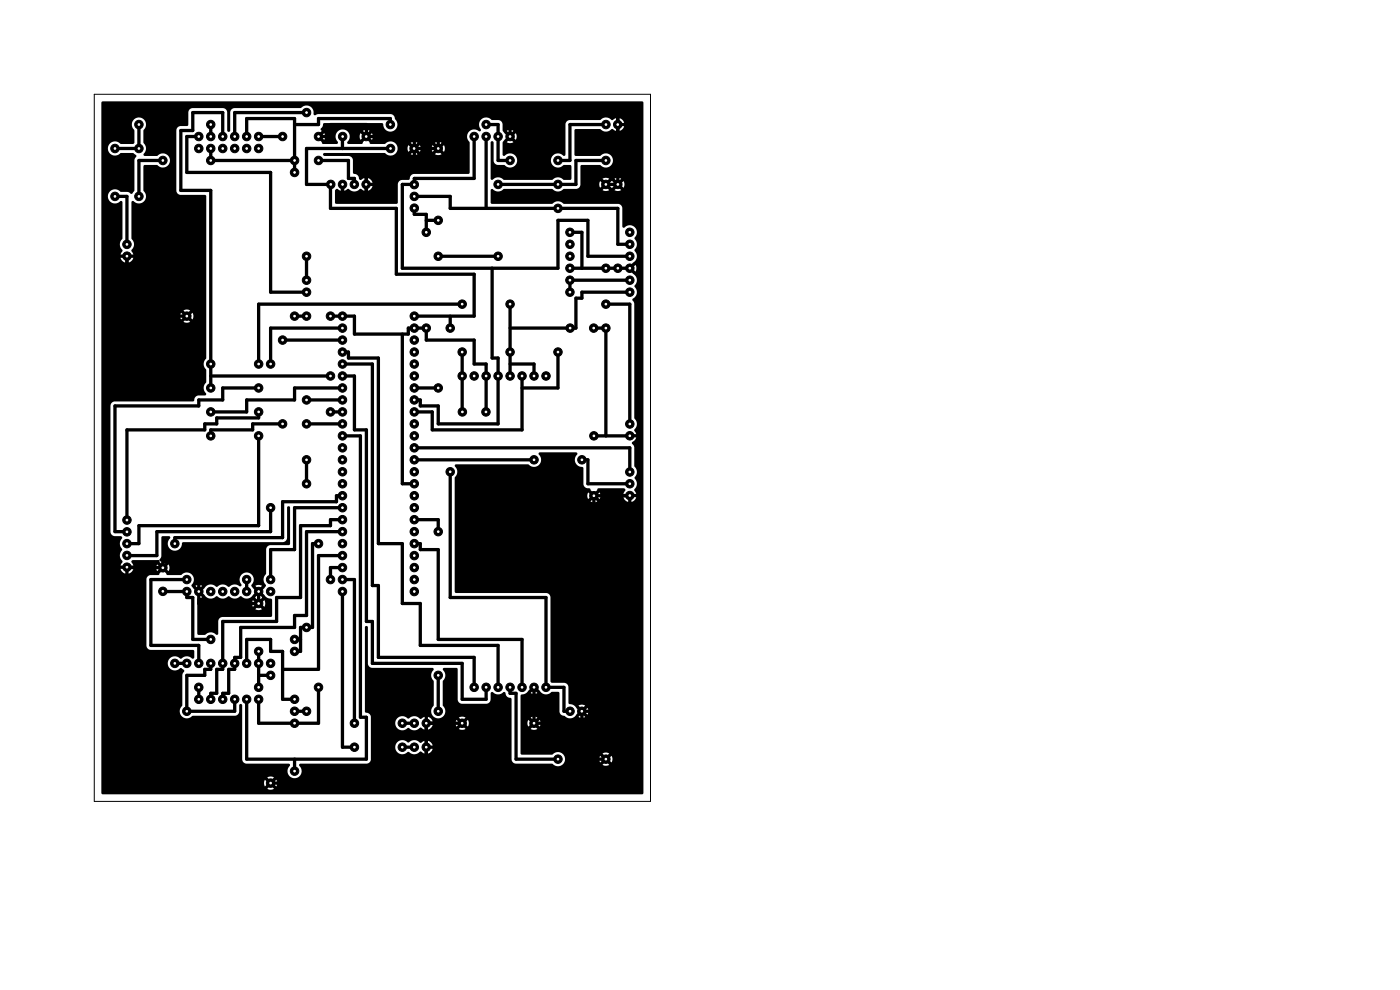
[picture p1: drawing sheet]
<svg xmlns="http://www.w3.org/2000/svg" width="297mm" height="210mm" viewBox="0 0 297 210" stroke-linecap="round" stroke-linejoin="round" font-family="sans-serif">
<g fill="#000" stroke="#000" stroke-width=".21">
<circle cx="24.4" cy="31.5" r=".9"/>
<circle cx="29.5" cy="26.4" r=".9"/>
<circle cx="29.5" cy="31.5" r=".9"/>
<circle cx="34.5" cy="34" r=".9"/>
<circle cx="42.2" cy="29" r=".9"/>
<circle cx="42.2" cy="31.5" r=".9"/>
<circle cx="44.7" cy="26.4" r=".9"/>
<circle cx="44.7" cy="29" r=".9"/>
<circle cx="44.7" cy="31.5" r=".9"/>
<circle cx="44.7" cy="34" r=".9"/>
<circle cx="47.2" cy="29" r=".9"/>
<circle cx="47.2" cy="31.5" r=".9"/>
<circle cx="49.8" cy="31.5" r=".9"/>
<circle cx="49.8" cy="29" r=".9"/>
<circle cx="52.3" cy="29" r=".9"/>
<circle cx="52.3" cy="31.5" r=".9"/>
<circle cx="54.9" cy="29" r=".9"/>
<circle cx="54.9" cy="31.5" r=".9"/>
<circle cx="59.9" cy="29" r=".9"/>
<circle cx="62.5" cy="36.6" r=".9"/>
<circle cx="62.5" cy="34" r=".9"/>
<circle cx="65" cy="23.9" r=".9"/>
<circle cx="67.6" cy="34" r=".9"/>
<circle cx="67.6" cy="29" r=".9"/>
<circle cx="70.2" cy="39.1" r=".9"/>
<circle cx="72.7" cy="39.1" r=".9"/>
<circle cx="72.7" cy="29" r=".9"/>
<circle cx="75.2" cy="39.1" r=".9"/>
<circle cx="77.7" cy="39.1" r=".9"/>
<circle cx="77.7" cy="29" r=".9"/>
<circle cx="82.8" cy="26.4" r=".9"/>
<circle cx="82.8" cy="31.5" r=".9"/>
<circle cx="87.8" cy="31.5" r=".9"/>
<circle cx="87.9" cy="39.2" r=".9"/>
<circle cx="93" cy="31.5" r=".9"/>
<circle cx="100.6" cy="29" r=".9"/>
<circle cx="103.1" cy="26.4" r=".9"/>
<circle cx="103.1" cy="29" r=".9"/>
<circle cx="105.7" cy="39.1" r=".9"/>
<circle cx="105.7" cy="29" r=".9"/>
<circle cx="108.2" cy="29" r=".9"/>
<circle cx="108.2" cy="34" r=".9"/>
<circle cx="118.4" cy="39.1" r=".9"/>
<circle cx="118.4" cy="34" r=".9"/>
<circle cx="128.5" cy="39.1" r=".9"/>
<circle cx="128.5" cy="34" r=".9"/>
<circle cx="128.5" cy="26.4" r=".9"/>
<circle cx="131.1" cy="26.4" r=".9"/>
<circle cx="131.1" cy="39.1" r=".9"/>
<circle cx="24.4" cy="41.7" r=".9"/>
<circle cx="26.9" cy="54.3" r=".9"/>
<circle cx="26.9" cy="51.8" r=".9"/>
<circle cx="29.5" cy="41.7" r=".9"/>
<circle cx="65" cy="54.4" r=".9"/>
<circle cx="65" cy="59.4" r=".9"/>
<circle cx="87.9" cy="44.2" r=".9"/>
<circle cx="87.9" cy="41.7" r=".9"/>
<circle cx="90.4" cy="49.3" r=".9"/>
<circle cx="93" cy="46.7" r=".9"/>
<circle cx="93" cy="54.4" r=".9"/>
<circle cx="105.7" cy="54.4" r=".9"/>
<circle cx="118.4" cy="44.2" r=".9"/>
<circle cx="120.9" cy="59.4" r=".9"/>
<circle cx="120.9" cy="51.8" r=".9"/>
<circle cx="120.9" cy="56.9" r=".9"/>
<circle cx="120.9" cy="54.4" r=".9"/>
<circle cx="120.9" cy="49.3" r=".9"/>
<circle cx="128.5" cy="56.9" r=".9"/>
<circle cx="131.1" cy="56.9" r=".9"/>
<circle cx="133.6" cy="51.8" r=".9"/>
<circle cx="133.6" cy="59.4" r=".9"/>
<circle cx="133.6" cy="49.3" r=".9"/>
<circle cx="133.6" cy="54.4" r=".9"/>
<circle cx="133.6" cy="56.9" r=".9"/>
<circle cx="39.6" cy="67.1" r=".9"/>
<circle cx="44.7" cy="77.2" r=".9"/>
<circle cx="54.9" cy="77.2" r=".9"/>
<circle cx="57.4" cy="77.2" r=".9"/>
<circle cx="59.9" cy="72.1" r=".9"/>
<circle cx="62.5" cy="67.1" r=".9"/>
<circle cx="65" cy="67.1" r=".9"/>
<circle cx="65" cy="62" r=".9"/>
<circle cx="70.1" cy="67.1" r=".9"/>
<circle cx="70.1" cy="79.8" r=".9"/>
<circle cx="72.6" cy="72.1" r=".9"/>
<circle cx="72.6" cy="67.1" r=".9"/>
<circle cx="72.6" cy="69.6" r=".9"/>
<circle cx="72.6" cy="79.8" r=".9"/>
<circle cx="72.6" cy="77.2" r=".9"/>
<circle cx="72.6" cy="74.7" r=".9"/>
<circle cx="87.9" cy="79.8" r=".9"/>
<circle cx="87.9" cy="77.2" r=".9"/>
<circle cx="87.9" cy="67.1" r=".9"/>
<circle cx="87.9" cy="74.7" r=".9"/>
<circle cx="87.9" cy="69.6" r=".9"/>
<circle cx="87.9" cy="72.1" r=".9"/>
<circle cx="90.4" cy="69.6" r=".9"/>
<circle cx="95.5" cy="69.6" r=".9"/>
<circle cx="98" cy="79.8" r=".9"/>
<circle cx="98" cy="64.5" r=".9"/>
<circle cx="98" cy="74.7" r=".9"/>
<circle cx="100.6" cy="79.8" r=".9"/>
<circle cx="103.1" cy="79.8" r=".9"/>
<circle cx="105.7" cy="79.8" r=".9"/>
<circle cx="108.2" cy="79.8" r=".9"/>
<circle cx="108.2" cy="64.5" r=".9"/>
<circle cx="108.2" cy="74.7" r=".9"/>
<circle cx="110.7" cy="79.8" r=".9"/>
<circle cx="113.3" cy="79.8" r=".9"/>
<circle cx="115.8" cy="79.8" r=".9"/>
<circle cx="118.4" cy="74.7" r=".9"/>
<circle cx="120.9" cy="62" r=".9"/>
<circle cx="120.9" cy="69.6" r=".9"/>
<circle cx="125.9" cy="69.6" r=".9"/>
<circle cx="128.5" cy="69.6" r=".9"/>
<circle cx="128.5" cy="64.5" r=".9"/>
<circle cx="133.6" cy="62" r=".9"/>
<circle cx="44.7" cy="87.4" r=".9"/>
<circle cx="44.7" cy="82.3" r=".9"/>
<circle cx="44.7" cy="92.5" r=".9"/>
<circle cx="54.9" cy="82.3" r=".9"/>
<circle cx="54.9" cy="87.4" r=".9"/>
<circle cx="54.9" cy="92.5" r=".9"/>
<circle cx="59.9" cy="89.9" r=".9"/>
<circle cx="65" cy="89.9" r=".9"/>
<circle cx="65" cy="97.5" r=".9"/>
<circle cx="65" cy="84.8" r=".9"/>
<circle cx="70.1" cy="87.4" r=".9"/>
<circle cx="72.6" cy="87.4" r=".9"/>
<circle cx="72.6" cy="89.9" r=".9"/>
<circle cx="72.6" cy="95" r=".9"/>
<circle cx="72.6" cy="97.5" r=".9"/>
<circle cx="72.6" cy="82.3" r=".9"/>
<circle cx="72.6" cy="84.8" r=".9"/>
<circle cx="72.6" cy="92.5" r=".9"/>
<circle cx="87.9" cy="82.3" r=".9"/>
<circle cx="87.9" cy="87.4" r=".9"/>
<circle cx="87.9" cy="95" r=".9"/>
<circle cx="87.9" cy="92.5" r=".9"/>
<circle cx="87.9" cy="84.8" r=".9"/>
<circle cx="87.9" cy="89.9" r=".9"/>
<circle cx="87.9" cy="97.5" r=".9"/>
<circle cx="93" cy="82.3" r=".9"/>
<circle cx="98.1" cy="87.4" r=".9"/>
<circle cx="103.1" cy="87.4" r=".9"/>
<circle cx="113.3" cy="97.5" r=".9"/>
<circle cx="123.4" cy="97.5" r=".9"/>
<circle cx="126" cy="92.5" r=".9"/>
<circle cx="133.6" cy="92.4" r=".9"/>
<circle cx="133.6" cy="89.9" r=".9"/>
<circle cx="26.9" cy="112.8" r=".9"/>
<circle cx="26.9" cy="117.8" r=".9"/>
<circle cx="26.9" cy="115.3" r=".9"/>
<circle cx="26.9" cy="110.3" r=".9"/>
<circle cx="37.1" cy="115.3" r=".9"/>
<circle cx="57.4" cy="107.7" r=".9"/>
<circle cx="65" cy="102.6" r=".9"/>
<circle cx="67.6" cy="115.3" r=".9"/>
<circle cx="72.6" cy="107.7" r=".9"/>
<circle cx="72.6" cy="117.9" r=".9"/>
<circle cx="72.6" cy="115.3" r=".9"/>
<circle cx="72.6" cy="100.1" r=".9"/>
<circle cx="72.6" cy="105.2" r=".9"/>
<circle cx="72.6" cy="102.6" r=".9"/>
<circle cx="72.6" cy="112.8" r=".9"/>
<circle cx="72.6" cy="110.2" r=".9"/>
<circle cx="87.9" cy="102.6" r=".9"/>
<circle cx="87.9" cy="107.7" r=".9"/>
<circle cx="87.9" cy="105.2" r=".9"/>
<circle cx="87.9" cy="115.3" r=".9"/>
<circle cx="87.9" cy="117.9" r=".9"/>
<circle cx="87.9" cy="100.1" r=".9"/>
<circle cx="87.9" cy="112.8" r=".9"/>
<circle cx="87.9" cy="110.2" r=".9"/>
<circle cx="93" cy="112.8" r=".9"/>
<circle cx="95.5" cy="100.1" r=".9"/>
<circle cx="126" cy="105.2" r=".9"/>
<circle cx="133.6" cy="100.1" r=".9"/>
<circle cx="133.6" cy="105.1" r=".9"/>
<circle cx="133.6" cy="102.6" r=".9"/>
<circle cx="26.9" cy="120.3" r=".9"/>
<circle cx="34.5" cy="125.4" r=".9"/>
<circle cx="34.5" cy="120.4" r=".9"/>
<circle cx="39.6" cy="125.5" r=".9"/>
<circle cx="39.6" cy="122.9" r=".9"/>
<circle cx="42.2" cy="125.5" r=".9"/>
<circle cx="44.7" cy="125.5" r=".9"/>
<circle cx="44.7" cy="135.6" r=".9"/>
<circle cx="47.2" cy="125.5" r=".9"/>
<circle cx="49.8" cy="125.5" r=".9"/>
<circle cx="52.3" cy="122.9" r=".9"/>
<circle cx="52.3" cy="125.5" r=".9"/>
<circle cx="54.9" cy="125.5" r=".9"/>
<circle cx="54.9" cy="128" r=".9"/>
<circle cx="54.9" cy="138.2" r=".9"/>
<circle cx="57.4" cy="122.9" r=".9"/>
<circle cx="57.4" cy="125.5" r=".9"/>
<circle cx="62.5" cy="135.6" r=".9"/>
<circle cx="62.5" cy="138.2" r=".9"/>
<circle cx="65" cy="133.1" r=".9"/>
<circle cx="70.1" cy="122.9" r=".9"/>
<circle cx="72.6" cy="122.9" r=".9"/>
<circle cx="72.6" cy="120.4" r=".9"/>
<circle cx="72.6" cy="125.5" r=".9"/>
<circle cx="87.9" cy="120.4" r=".9"/>
<circle cx="87.9" cy="125.5" r=".9"/>
<circle cx="87.9" cy="122.9" r=".9"/>
<circle cx="37.1" cy="140.7" r=".9"/>
<circle cx="39.6" cy="150.9" r=".9"/>
<circle cx="39.6" cy="140.7" r=".9"/>
<circle cx="42.2" cy="148.3" r=".9"/>
<circle cx="42.2" cy="145.8" r=".9"/>
<circle cx="42.2" cy="140.7" r=".9"/>
<circle cx="44.7" cy="148.3" r=".9"/>
<circle cx="44.7" cy="140.7" r=".9"/>
<circle cx="47.2" cy="140.7" r=".9"/>
<circle cx="47.2" cy="148.3" r=".9"/>
<circle cx="49.8" cy="148.3" r=".9"/>
<circle cx="49.8" cy="140.7" r=".9"/>
<circle cx="52.3" cy="148.3" r=".9"/>
<circle cx="52.3" cy="140.7" r=".9"/>
<circle cx="54.9" cy="145.8" r=".9"/>
<circle cx="54.9" cy="148.3" r=".9"/>
<circle cx="54.9" cy="140.7" r=".9"/>
<circle cx="57.4" cy="143.3" r=".9"/>
<circle cx="57.4" cy="140.7" r=".9"/>
<circle cx="62.5" cy="153.4" r=".9"/>
<circle cx="62.5" cy="150.9" r=".9"/>
<circle cx="62.5" cy="148.3" r=".9"/>
<circle cx="65" cy="150.9" r=".9"/>
<circle cx="67.6" cy="145.8" r=".9"/>
<circle cx="75.2" cy="153.4" r=".9"/>
<circle cx="75.2" cy="158.5" r=".9"/>
<circle cx="85.3" cy="153.4" r=".9"/>
<circle cx="85.3" cy="158.5" r=".9"/>
<circle cx="87.9" cy="153.4" r=".9"/>
<circle cx="87.9" cy="158.5" r=".9"/>
<circle cx="90.4" cy="153.4" r=".9"/>
<circle cx="90.4" cy="158.5" r=".9"/>
<circle cx="93" cy="143.3" r=".9"/>
<circle cx="93" cy="150.9" r=".9"/>
<circle cx="98" cy="153.4" r=".9"/>
<circle cx="100.6" cy="145.8" r=".9"/>
<circle cx="103.1" cy="145.8" r=".9"/>
<circle cx="105.7" cy="145.8" r=".9"/>
<circle cx="108.2" cy="145.8" r=".9"/>
<circle cx="110.7" cy="145.8" r=".9"/>
<circle cx="113.3" cy="145.8" r=".9"/>
<circle cx="113.3" cy="153.4" r=".9"/>
<circle cx="115.8" cy="145.8" r=".9"/>
<circle cx="120.9" cy="150.9" r=".9"/>
<circle cx="123.4" cy="150.9" r=".9"/>
<circle cx="57.4" cy="166.1" r=".9"/>
<circle cx="62.5" cy="163.6" r=".9"/>
<circle cx="118.4" cy="161" r=".9"/>
<circle cx="128.5" cy="161" r=".9"/>
</g>
<g fill="none" stroke="#000" stroke-width=".7">
<path d="M29.5 26.4v5.1h-5.1M34.5 34h-5v7.7M42.2 29h-2.6v7.6h17.8v25.4h7.6M44.7 31.5v2.5h17.8M44.7 26.4v2.6M47.2 29v-5.1h-6.3v3.8h-2.5v12.7h6.3v41.9M52.3 29v-3.8h10.2v11.4M54.9 29h5M62.5 26.4h5.1v-1.2h15.2v1.2M65 23.9h-15.2v5.1M67.6 34h6.3v3.9h1.3v1.2M67.6 29h2.5v-2.6h7.6v2.6h10.2v6.3h-10.2v6.4h-5.1v-2.6"/>
<path d="M72.6 29v2.5M82.8 31.5h-17.8v7.6h5.1v5.1h14v14h16.5v8.9h-12.7M87.9 31.5h5.1v-7.6h38.1v15.2h-2.6M100.6 29v8.9h-12.7v1.2h-2.5v17.8h33v-10.2h6.3v7.7h8.9M103.1 29v15.2M103.1 26.4h2.6v7.6h2.5M108.2 23.9v5.1M128.5 34h-6.3v5.1h-16.5M128.5 26.4h-7.6v7.6h-2.5M24.4 41.7h2.5v10.1M26.9 54.4v12.7h12.7M65 54.4v5"/>
<path d="M87.9 44.2v1.3h2.5v3.8M87.9 41.7h7.6v2.5h35.6v7.6h2.5M90.4 46.7h2.6M93 54.4h12.7M104.4 56.9v19.1h1.3v13.9h-12.7v-3.8h-3.8v-1.3h-1.3M120.9 49.3h2.6v7.6M120.9 56.9h12.7M133.6 59.4h-12.7v2.6M44.7 79.8h25.4M59.9 72.1h12.7M62.5 67.1h2.5M70.1 67.1h5.1v3.8h11.4v-1.3h3.8v2.5h10.2v5.1h2.5v10.2"/>
<path d="M72.6 79.8h2.6v11.4h2.5v40.6h1.3v8.9h19.1v7.6h5v-2.5M72.6 69.6h-15.2v7.6M72.6 74.7h1.3v1.3h6.4v39.3h5.1v12.7h3.8v8.9h16.5v8.9M72.6 77.2h6.4v47h1.3v15.3h20.3v6.3M85.4 70.9v31.7h2.5M95.5 67.1v2.5M98.1 64.5h-43.2v12.7M98.1 74.7v12.7M108.2 77.2h5.1v2.6M108.2 64.5v15.3M110.8 79.8v11.4h-19.1v-3.8h-3.8M118.4 74.7v7.6h-7.6"/>
<path d="M126 69.6h2.5v22.9M128.5 64.5h5.1v25.4M133.6 62h-10.1v1.3h-1.3v6.3h-14M54.9 87.4v1.3h-8.9v1.2h-2.6v1.3h-16.5v19M54.9 92.5v19h-25.4v3.8h-2.6M54.9 82.3h-7.7v2.5h-5v1.3h-17.8v26.7h2.5M59.9 89.9h-6.3v1.3h-8.9v1.3M65 97.5v5.1M65 84.8h7.6M65 89.9h7.6M70.1 87.4h2.5M72.6 92.5h3.9v59.7h1.2v8.8h-25.4v-12.7"/>
<path d="M72.6 82.3h-10.1v2.5h-10.2v2.6h-7.6M87.9 82.3h5.1M87.9 97.5h25.4M87.9 95h45.7v5.1M123.5 97.5h1.2v5.1h8.9M126 92.5h7.6M57.4 107.7v5.1h-24.1v5.1h-6.4M67.6 115.3h-1.3v17.8h-2.5v5.1h-1.3M72.6 110.2h-2.5v1.3h-6.3v15.3h-5.1v5h-11.5v10.2h-1.2v5.1h-1.3v1.2M72.6 105.2h-1.2v1.2h-11.5v7.7h-22.8v1.2M72.6 112.8h-7.6v17.8h-2.5v2.5h-11.4v6.4h-1.3v2.5h-1.3v5.1h-1.3v1.2M72.6 107.7h-10.1v8.9h-5.1v6.3"/>
<path d="M72.6 117.9h-5v24.1h-7.7M87.9 110.2h5.1v2.6M87.9 115.3h1.3v1.3h3.8v19h17.8v10.2M95.5 100.1v26.7h20.3v19h3.8v5.1h1.3M133.6 105.2h-7.6v55.8h2.5M26.9 120.4h7.6v-1.3h7.7v8.9h12.7v-2.5M34.5 125.5h5.1v1.3h1.3v8.8h3.8M39.6 122.9h-7.6v14h10.2v3.8M52.3 122.9v2.6M54.9 138.2v7.6M62.5 135.6h1.3M72.6 122.9h2.6v30.5"/>
<path d="M72.6 120.4h-2.5v2.5M72.6 125.5v33h2.6M37.1 140.7h2.5M42.2 145.8v2.5M44.7 140.7v1.3h-1.3v1.3h-3.8v7.6h10.2v-2.6M52.3 140.7v-5.1h5.1v2.6h2.5v10.1h2.6M54.9 143.3h2.5M62.5 150.9h2.5M67.6 145.8v7.6h-12.7v-5.1M85.4 153.4h2.5M85.4 158.5h2.5M93 143.3v7.6"/>
<path d="M98.1 153.4h-7.7v12.7h-33M108.2 145.8v1.3h1.3v13.9h8.9M113.3 145.8v7.6h10.2v-2.5h2.5M62.5 161v2.6"/>
</g>
<path d="M21.6 21.6h114.8l.1 146.7-.3 .2h-114.5l-.2-.3v-2.2h34.5l.2 .8 .7-.7 .2 .4 .3 .1-.7 .7 .6 .2 .8-.2-.7-.7 .3-.1 .2-.4 .7 .7 .2-.6-.2-.8-.7 .7-.1-.3-.4-.2 .7-.7-.6-.2-.8 .2 .7 .7-.4 .2-.1 .3-.7-.7-.2 .6h-34.5v-80h1.9v26.9a.95 .95 0 0 0 1.1 .8l1.3 .1a.45 .45 0 0 1-.2 .7 1.7 1.7 0 0 0 .3 2.1 1.8 1.8 0 0 0 .1 2.5l-.4 .9h1l-.2 .3 .2 .4h-1l.3 .5 .7 .5v-1l.3 .1 .4-.1v1l.7-.5 .3-.5h-1l.1-.3-.1-.4h1l-.2-.4a.4 .4 0 0 1-.3-.4 .4 .4 0 0 1 .4-.4h5.4l.9 1.1-.3 .1-.2 .4-.7-.7v.2l-.1 .7 .1 .6 .7-.8 .1 .3 .4 .2-.8 1-2 .1-.3 .2-.3 .5v14.5a.96 .96 0 0 0 .8 .7h9.1l.2 .2-.1 1.5a.76 .76 0 0 1-.9-.3 1.73 1.73 0 0 0-1.8 .4 1.55 1.55 0 0 0-2.4 0 1.55 1.55 0 0 0 .3 2.3 1.7 1.7 0 0 0 2-.3l.4 .2a.49 .49 0 0 1 .4 .4 .49 .49 0 0 1-.3 .5l-.1 6.9a1.56 1.56 0 0 0-.1 2.3 1.56 1.56 0 0 0 2.3-.2h9.2l.5-.5 .2-1.8 .4-.2 .2 .3v11.5l.2 .5 .6 .4h9a.32 .32 0 0 1 .3 .3 .32 .32 0 0 1-.2 .3 1.53 1.53 0 0 0 .3 2.2 1.53 1.53 0 0 0 2.2-.3 1.53 1.53 0 0 0-.4-2.2l.3-.3h14.1l.5-.2 .3-.5 .1-2.9h5.1v.2a1.58 1.58 0 0 0 1.1 1.3 1.58 1.58 0 0 0 1.7-.4 1.8 1.8 0 0 0 2.6-.1l.9 .5v-1l.3 .1 .4-.1v1l.7-.5 .3-.5h-1l.1-.3-.1-.4h1l-.5-.8-.5-.3v1l-.3-.1-.4 .1v-1l-.4 .2a.56 .56 0 0 1-.5 .3 .56 .56 0 0 1-.5-.4 1.67 1.67 0 0 0-2.1 .3 1.61 1.61 0 0 0-1.6-.4 1.61 1.61 0 0 0-1.2 1.3h-5.1v-5.1h5.1v.2a1.58 1.58 0 0 0 1.1 1.4 1.58 1.58 0 0 0 1.7-.5 1.8 1.8 0 0 0 2.6-.1l.9 .5v-1l.3 .1 .4-.1v1l.4-.2 .6-.8h-1l.1-.5h5.8l.1 .8 .7-.7 .2 .4 .3 .1-.7 .7 .9 .2 .6-.2-.7-.7 .3-.1 .1-.4 .8 .7 .1-.4-.1-1-.8 .7v-.3l-.4-.2 .7-.7-.4-.1-1.1 .1 .7 .7-.4 .2-.1 .3-.7-.7-.1 .6h-5.8l-.1-.2h1l-.3-.6-.7-.4v1l-.3-.2-.4 .2v-1h-.2a.66 .66 0 0 1-.9 .3 1.62 1.62 0 0 0-2.4 0 1.63 1.63 0 0 0-1.6-.4 1.63 1.63 0 0 0-1.2 1.3h-5.1v-1.2a1.15 1.15 0 0 0-1.2-1l-.1-18a.32 .32 0 0 1 .3-.3 .32 .32 0 0 1 .3 .3l.1 7.7a.95 .95 0 0 0 1 .9h12.7a.44 .44 0 0 1 .2 .4 .44 .44 0 0 1-.3 .4 1.8 1.8 0 0 0 .3 2.1v5.1a1.54 1.54 0 0 0-.1 2.3 1.54 1.54 0 0 0 2.3-.2 1.54 1.54 0 0 0-.3-2.2v-5a1.78 1.78 0 0 0 0-2.6l.3-.3h2.6l.3 .1v6.6a.96 .96 0 0 0 .9 .9h5.4l.5-.4 .1-.3 .2-1.7a.76 .76 0 0 1 .9 .3 1.81 1.81 0 0 0 1.8-.4h.2a1.35 1.35 0 0 0 1.3 1.3l.1 13a.96 .96 0 0 0 1.1 .9h7.6a1.53 1.53 0 0 0 1.7 .4 1.53 1.53 0 0 0 1-1.5h7.2l.2 .9 .7-.8 .2 .4 .3 .1-.7 .7 .6 .2 .8-.2-.7-.7 .3-.1 .2-.4 .7 .8 .2-.6-.2-.9-.7 .7-.1-.3-.4-.2 .7-.7-.6-.2-.8 .2 .7 .7-.4 .2-.1 .3-.7-.7-.2 .6h-7.2a1.59 1.59 0 0 0-1.1-1.3 1.59 1.59 0 0 0-1.7 .5h-6.4l-.2-.2-.1-6.6h1.5l.2 .8 .7-.7 .2 .4 .3 .1-.7 .7 .6 .2 .8-.2-.7-.7 .3-.1 .2-.4 .7 .7 .2-.8-.2-.6-.7 .7-.1-.3-.4-.2 .7-.7-.6-.2-.8 .2 .7 .7-.4 .2-.1 .3-.7-.7-.2 .6h-1.5v-5.7a.81 .81 0 0 1 .9-.4l1.5-1.4 .2 .4 .3 .1-.7 .7 .2 .1 .6 .1 .6-.2-.7-.7 .3-.1 .2-.4 .7 .7a1.63 1.63 0 0 0 2.6 .3h1.3l.3 .1v4.1a1.17 1.17 0 0 0 1.1 .9 1.51 1.51 0 0 0 2.5-.4l.6-.6 .2 .4 .3 .1-.7 .7 1.1 .1 .3-.1-.7-.7 .3-.1 .2-.4 .7 .7 .2-.8-.2-.6-.7 .7-.1-.3-.4-.2 .7-.7-.3-.2-1.1 .2 .7 .7-.4 .2-.1 .3-.6-.7a1.78 1.78 0 0 0-1.6-.9l-.1-3.6a.96 .96 0 0 0-.9-.9h-2.6l-.3-.3v-17.9a.95 .95 0 0 0-.9-.8l-19.3-.1-.1-24.4a1.67 1.67 0 0 0 0-2.5l.3-.3h15.2a1.59 1.59 0 0 0 2.3 .1 1.59 1.59 0 0 0-.1-2.3l.3-.3h7.7a.32 .32 0 0 1 .3 .2 .32 .32 0 0 1-.2 .4 1.58 1.58 0 0 0-.1 1.7 1.58 1.58 0 0 0 1.5 .8l.1 3.6a1.21 1.21 0 0 0 1.4 .9l.1 .4 .7 .7-.4 .2-.1 .3-.7-.8-.2 1.1 .2 .4 .7-.7 .2 .4 .3 .1-.7 .7 .6 .2 .8-.2-.7-.7 .3-.1 .2-.4 .7 .7 .1-.2 .1-.7-.2-.6-.7 .8-.1-.3-.4-.2 .9-1.1 5.6 .1a.44 .44 0 0 1-.1 .7l-.1 .4h1l-.2 .3 .2 .4h-1l.2 .5 .8 .5v-1l.2 .1 .5-.1v1l.7-.5 .3-.5h-1l.1-.3-.1-.4h1l-.1-.2a.61 .61 0 0 1-.2-.9 1.66 1.66 0 0 0-.1-2.3 1.83 1.83 0 0 0 0-2.6l-.1-4.3a.52 .52 0 0 1-.3-.8l.5-.3 .3-.6h-1l.1-.3-.1-.4h1l-.1-.2a.61 .61 0 0 1-.2-.9 1.69 1.69 0 0 0-.1-2.4v-24.2l-.1-.3a.49 .49 0 0 1-.4-.6 .49 .49 0 0 1 .5-.4 1.66 1.66 0 0 0 0-2.4 1.64 1.64 0 0 0-.3-2.6l-.7-.7 .3-.1 .2-.4 .7 .7 .2-.6-.1-.6-.1-.2-.7 .7-.1-.3-.4-.2 .8-.8a1.61 1.61 0 0 0 .2-2.5 1.79 1.79 0 0 0 0-2.5 1.59 1.59 0 0 0 .1-2.4 1.59 1.59 0 0 0-2.4 .1l-.3-.2v-4a.96 .96 0 0 0-.8-.9h-11.6a1.68 1.68 0 0 0-2.5 0h-12.8l-.2-.2v-2.7a.44 .44 0 0 1 .4-.2 .44 .44 0 0 1 .4 .3 1.8 1.8 0 0 0 2.1-.3h10.2a1.69 1.69 0 0 0 2.5 0l2.8-.1 .5-.4 .1-.6h4l.2 .8 .7-.7 .2 .4 .3 .1-.7 .7 .4 .2 1-.2-.7-.7 .3-.1 .2-.4 .7 .7 .9-.7 .2 .4 .3 .1-.7 .7 .6 .2 .8-.2-.7-.7 .3-.1 .2-.4 .7 .7 .1-1-.1-.4-.7 .7-.1-.3-.4-.2 .7-.7-.6-.2-.8 .2 .7 .7-.4 .2-.1 .3-.7-.7-.9 .7-.1-.3-.4-.2 .7-.7-.6-.2-.8 .2 .7 .7-.4 .2-.1 .3-.7-.7-.2 .6h-4l.1-3.9 4-.1a1.54 1.54 0 0 0 2.7-.4 1.54 1.54 0 0 0-1.7-2l-1 .5h-5l-.3-.3v-5.3l5.4-.1a1.78 1.78 0 0 0 2.6-.1l.8 .5v-1l.3 .1 .4-.1v1l.6-.3 .4-.7h-1l.1-.3-.1-.4h1l-.4-.7-.6-.3v1l-.3-.2-.4 .2v-1l-.4 .1a.54 .54 0 0 1-.5 .3 .54 .54 0 0 1-.5-.4 1.73 1.73 0 0 0-2 .4h-6.5l-.6 .3-.2 .5-.1 6.6a.44 .44 0 0 1-.4 .2 .44 .44 0 0 1-.3-.3 1.53 1.53 0 0 0-2.1 .5 1.53 1.53 0 0 0 .5 2.1 1.53 1.53 0 0 0 2.1-.4h1.3l.2 .3v2.7l-.2 .2h-1.3a1.81 1.81 0 0 0-2.6 0l-10.2-.1a1.67 1.67 0 0 0-2.5 .1l-.3-.3v-7.6a.32 .32 0 0 1 .3-.4 .32 .32 0 0 1 .3 .4v3.9a.95 .95 0 0 0 1.1 .8h1.2a1.53 1.53 0 0 0 2.3 .1 1.53 1.53 0 0 0-.1-2.3 1.53 1.53 0 0 0-2.3 .3l-.3-.3 .1-2.7 1-1.1 .2 .4 .3 .1-.7 .7 .6 .2 .6-.1 .2-.1-.7-.7 .3-.1 .2-.4 .7 .7 .2-.9-.2-.6-.7 .8-.1-.3-.4-.2 .7-.7-.8-.2-.6 .2 .7 .7-.4 .2-.1 .3-1.1-1.2v-1.5a.95 .95 0 0 0-.8-.8l-1.5-.1a1.57 1.57 0 0 0-2.2-.1 1.57 1.57 0 0 0-.1 2.3l-.3 .3a1.59 1.59 0 0 0-2.2 .1 1.59 1.59 0 0 0 .1 2.3v6.3l-.1 .3h-11.9a1.35 1.35 0 0 0-.8 1.2l-1.7 .1-.6 .5-.1 4.3-.3 .2h-12.8l-.2-.2v-2.5a.46 .46 0 0 1 .3-.4 .46 .46 0 0 1 .5 .2l.4 .2v-1l.3 .1 .4-.1v1l.2-.1a.66 .66 0 0 1 .6-.4 .66 .66 0 0 1 .6 .4 1.71 1.71 0 0 0 2.1-.4l.8 .5v-1l.3 .1 .4-.1v1l.6-.3 .4-.7h-1l.2-.3-.2-.4h1l-.4-.7-.6-.3v1l-.3-.2-.4 .2v-1l-.4 .1a.41 .41 0 0 1-.4 .3 .41 .41 0 0 1-.4-.4 1.15 1.15 0 0 0-1.1-1l-.1-2.9a.96 .96 0 0 0-.9-.8h-5.2a.32 .32 0 0 1-.3-.4 .32 .32 0 0 1 .3-.2h12.9a1.53 1.53 0 0 0 1.7 .4 1.53 1.53 0 0 0 1-1.5h2l.2 .8 .8-.7 .1 .4 .3 .1-.7 .7 .6 .2 .9-.2-.7-.7 .3-.1 .2-.4 .7 .7 .2-.8h2.3l.2 .8 .7-.7 .2 .4 .3 .1-.7 .7 .6 .2 .8-.2-.7-.7 .3-.1 .2-.4 .7 .7 .2-.6-.2-.8-.7 .7-.1-.3-.4-.2 .7-.7-.6-.2-.8 .2 .7 .7-.4 .2-.1 .3-.7-.7-.2 .6h-2.3l-.2-.6-.7 .7-.1-.3-.4-.2 .7-.7-.6-.2-.9 .2 .7 .7-.4 .2v.3l-.8-.7-.2 .6h-2a1.58 1.58 0 0 0-1.2-1.4 1.58 1.58 0 0 0-1.6 .5h-3.1l-.1-.3-.7-.7 .3-.1 .2-.4 .7 .7 .2-1.1-.2-.4-.7 .8-.2-.4-.3-.1 .7-.7-.6-.2-.8 .2 .7 .7-.4 .2-.1 .3-.7-.8-.2 .4 .2 1.1 .7-.7 .2 .4 .3 .1-.7 .7-.1 .3h-3.1a.44 .44 0 0 1-.1-.4 .44 .44 0 0 1 .3-.4 1.54 1.54 0 0 0-.6-2 1.54 1.54 0 0 0-2 .4 1.54 1.54 0 0 0 .3 2.1l-.3 .3h-3l-.1-.3-.7-.7 .3-.1 .2-.4 .7 .7 .1-.2 .1-.7-.2-.6-.7 .8-.1-.3-.4-.2 .7-.7a.37 .37 0 0 1-.3-.4 .37 .37 0 0 1 .3-.4l.2-.7 .3-.2h12.2a.81 .81 0 0 1 .4 .9 1.55 1.55 0 0 0 2.4 .6 1.55 1.55 0 0 0 0-2.5 .95 .95 0 0 0-.9-.9l-15.8 .1a.33 .33 0 0 1-.4 .1 .33 .33 0 0 1-.2-.4 1.58 1.58 0 0 0-1-1.5 1.58 1.58 0 0 0-1.8 .4l-14.2 .1-.4 .3-.3 .5v3.9l-.3 .3-.3-.3v-3.9a.95 .95 0 0 0-.9-.9l-6.9 .1-.3 .4-.2 .4v2.8l-1.8 .2-.6 .4-.1 13.3a.96 .96 0 0 0 1.1 .8h5l.3 .3-.1 34.4a1.69 1.69 0 0 0 .1 2.5l-.1 2.7a1.64 1.64 0 0 0 .1 2.4l-.3 .3h-1.4a1.15 1.15 0 0 0-1 1.2l-16.8 .1-.6 .3-.3 .5h-1.9v-19.1h16.7l.2 .9 .7-.7 .2 .4 .3 .1-.7 .7 .6 .2 .8-.2-.7-.7 .3-.1 .2-.4 .7 .7 .2-.6-.2-.9-.7 .8-.1-.3-.4-.2 .7-.7-.6-.2-.8 .2 .7 .7-.4 .2-.1 .3-.7-.8-.2 .6h-16.7v-35.5h1.4v.2a1.59 1.59 0 0 0 1.1 1.4 1.59 1.59 0 0 0 1.7-.5h2.7a.55 .55 0 0 1 .5 .8l-.4 .6-.1 6.7a.55 .55 0 0 1-.7 .4l-.7-.3h-1.4a1.54 1.54 0 0 0-2.3-.1 1.54 1.54 0 0 0 .1 2.3 1.54 1.54 0 0 0 2.3-.3l.3 .3v7.6a1.78 1.78 0 0 0 0 2.6l-.4 .9h1l-.2 .3 .2 .4h-1l.3 .6 .7 .4v-1l.3 .1 .4-.1v1l.7-.4 .3-.6h-1l.1-.3-.1-.4h1l-.2-.4a.55 .55 0 0 1-.2-.5 .55 .55 0 0 1 .3-.5 1.8 1.8 0 0 0-.3-2.1v-7.7a.44 .44 0 0 1 .4-.2 .44 .44 0 0 1 .4 .3 1.56 1.56 0 0 0 2-.4 1.56 1.56 0 0 0-.3-2.1v-5.2l.3-.2h2.7a1.53 1.53 0 0 0 2.2 .1 1.53 1.53 0 0 0-.1-2.3 1.53 1.53 0 0 0-2.2 .3h-2.6a.42 .42 0 0 1-.3-.4 .42 .42 0 0 1 .4-.4 1.8 1.8 0 0 0-.4-2.1v-2.6a1.54 1.54 0 0 0 .1-2.3 1.54 1.54 0 0 0-2.3 .2 1.54 1.54 0 0 0 .3 2.2l-.1 2.7-.2 .1h-2.5a1.62 1.62 0 0 0-1.7-.4 1.62 1.62 0 0 0-1.1 1.3h-1.4zM34.3 113.8l1.5-.1a.32 .32 0 0 1 .3 .3 .32 .32 0 0 1-.2 .3 1.53 1.53 0 0 0 .8 2.5 1.53 1.53 0 0 0 2-1.7l21.5-.1 .5-.3 .2-.6v-6.4a.32 .32 0 0 1 .3-.3 .32 .32 0 0 1 .3 .3v7.7l-.3 .2h-3.9l-.6 .4-.2 .5v5.1a1.78 1.78 0 0 0-.1 2.6l-1 1.3-.1-.3-.4-.2 .7-.7-.2-.1-.6-.1-.6 .2 .7 .7-.4 .2-.1 .3-.8-.8a.57 .57 0 0 1-.3-.5 .57 .57 0 0 1 .3-.5 1.52 1.52 0 0 0-.4-2 1.52 1.52 0 0 0-2.1 .3 1.52 1.52 0 0 0 .1 2v.2l-.3 .2a1.77 1.77 0 0 0-2.4 .1 1.81 1.81 0 0 0-2.5 0 1.68 1.68 0 0 0-2.6 .3l-.7 .7-.1-.3-.4-.2 .7-.7-.6-.2-.7 .1-.1 .1 .7 .7-.4 .2-.1 .3-.8-.8a.57 .57 0 0 1-.3-.5 .57 .57 0 0 1 .3-.5 1.56 1.56 0 0 0-.5-2 1.56 1.56 0 0 0-2.1 .3l-2.9-.1-.8-1 .4-.2v-.3l.8 .8 .1-1.1-.1-.4-.8 .7-.1-.4-.3-.1 .7-.7-.6-.2a.51 .51 0 0 1-.9-.3l.4-.7zM42.2 126l.3-.1 .2-.4 .7 .7a1.61 1.61 0 0 0 2.6 .3 1.79 1.79 0 0 0 2.5 0 1.79 1.79 0 0 0 2.5 0 1.66 1.66 0 0 0 2.7-.3l.7-.7 .2 .4 .3 .1-.7 .7 .7 .8-.4 .2-.1 .3-.7-.7-.2 .6 .2 .8 .7-.7 .2 .4 .3 .1-.7 .7 .6 .2 .8-.2-.7-.7 .3-.1 .2-.4 .7 .7 .2-.6-.2-.8-.7 .7-.1-.3-.4-.2 .7-.7-.7-.8 .3-.1 .2-.4 .7 .8a1.85 1.85 0 0 0 1.5 .8l.1 3.5-.1 .2-10.6 .1-.5 .3-.2 .5v2.7a.42 .42 0 0 1-.4 .3 .42 .42 0 0 1-.4-.3 1.73 1.73 0 0 0-2.1 .3h-1.3l-.2-.3v-7.2a.78 .78 0 0 1 .8-.4l.2-.1z" fill="#000"/>
<path d="M20 20h118v150h-118z" fill="none" stroke="#000" stroke-width=".21"/>
<g fill="#fff" stroke="#fff" stroke-width=".21">
<circle cx="57.4" cy="140.7" r=".17"/>
<circle cx="54.9" cy="140.7" r=".17"/>
<circle cx="52.3" cy="140.7" r=".17"/>
<circle cx="49.8" cy="140.7" r=".17"/>
<circle cx="47.3" cy="140.7" r=".17"/>
<circle cx="44.7" cy="140.7" r=".17"/>
<circle cx="42.2" cy="140.7" r=".17"/>
<circle cx="39.6" cy="140.7" r=".17"/>
<circle cx="57.4" cy="125.5" r=".17"/>
<circle cx="54.9" cy="125.5" r=".17"/>
<circle cx="52.3" cy="125.5" r=".17"/>
<circle cx="49.8" cy="125.5" r=".17"/>
<circle cx="47.3" cy="125.5" r=".17"/>
<circle cx="44.7" cy="125.5" r=".17"/>
<circle cx="42.2" cy="125.5" r=".17"/>
<circle cx="39.6" cy="125.5" r=".17"/>
<circle cx="29.5" cy="41.7" r=".17"/>
<circle cx="29.5" cy="31.5" r=".17"/>
<circle cx="98.1" cy="79.8" r=".17"/>
<circle cx="100.6" cy="79.8" r=".17"/>
<circle cx="103.1" cy="79.8" r=".17"/>
<circle cx="105.7" cy="79.8" r=".17"/>
<circle cx="108.2" cy="79.8" r=".17"/>
<circle cx="110.8" cy="79.8" r=".17"/>
<circle cx="113.3" cy="79.8" r=".17"/>
<circle cx="115.8" cy="79.8" r=".17"/>
<circle cx="87.9" cy="158.5" r=".17"/>
<circle cx="90.4" cy="158.5" r=".17"/>
<circle cx="44.7" cy="82.3" r=".17"/>
<circle cx="54.9" cy="82.3" r=".17"/>
<circle cx="54.9" cy="148.3" r=".17"/>
<circle cx="52.3" cy="148.3" r=".17"/>
<circle cx="49.8" cy="148.3" r=".17"/>
<circle cx="47.3" cy="148.3" r=".17"/>
<circle cx="44.7" cy="148.3" r=".17"/>
<circle cx="42.2" cy="148.3" r=".17"/>
<circle cx="60" cy="72.1" r=".17"/>
<circle cx="60" cy="89.9" r=".17"/>
<circle cx="113.3" cy="97.5" r=".17"/>
<circle cx="123.5" cy="97.5" r=".17"/>
<circle cx="108.2" cy="34" r=".17"/>
<circle cx="108.2" cy="64.5" r=".17"/>
<circle cx="98.1" cy="64.5" r=".17"/>
<circle cx="128.5" cy="64.5" r=".17"/>
<circle cx="44.7" cy="87.4" r=".17"/>
<circle cx="54.9" cy="87.4" r=".17"/>
<circle cx="57.4" cy="77.2" r=".17"/>
<circle cx="57.4" cy="107.7" r=".17"/>
<circle cx="60" cy="29" r=".17"/>
<circle cx="67.6" cy="29" r=".17"/>
<circle cx="70.2" cy="39.1" r=".17"/>
<circle cx="72.7" cy="39.1" r=".18"/>
<circle cx="75.2" cy="39.1" r=".17"/>
<circle cx="77.7" cy="39.1" r=".18"/>
<circle cx="82.8" cy="26.4" r=".17"/>
<circle cx="103.1" cy="26.4" r=".17"/>
<circle cx="120.9" cy="150.9" r=".18"/>
<circle cx="123.4" cy="150.9" r=".17"/>
<circle cx="93" cy="31.5" r=".17"/>
<circle cx="93" cy="46.7" r=".17"/>
<circle cx="44.7" cy="92.5" r=".17"/>
<circle cx="54.9" cy="92.5" r=".17"/>
<circle cx="133.6" cy="100.1" r=".17"/>
<circle cx="133.6" cy="102.6" r=".17"/>
<circle cx="133.6" cy="105.1" r=".17"/>
<circle cx="29.5" cy="26.4" r=".17"/>
<circle cx="44.7" cy="26.4" r=".17"/>
<circle cx="54.9" cy="128" r=".17"/>
<circle cx="54.9" cy="138.2" r=".17"/>
<circle cx="62.5" cy="163.6" r=".17"/>
<circle cx="62.5" cy="153.4" r=".17"/>
<circle cx="98.1" cy="87.4" r=".17"/>
<circle cx="103.1" cy="87.4" r=".17"/>
<circle cx="105.7" cy="39.1" r=".17"/>
<circle cx="105.7" cy="54.4" r=".17"/>
<circle cx="42.2" cy="145.8" r=".17"/>
<circle cx="54.9" cy="145.8" r=".17"/>
<circle cx="44.7" cy="77.2" r=".17"/>
<circle cx="54.9" cy="77.2" r=".17"/>
<circle cx="118.4" cy="44.2" r=".17"/>
<circle cx="118.4" cy="74.7" r=".17"/>
<circle cx="44.7" cy="135.6" r=".17"/>
<circle cx="62.5" cy="135.6" r=".17"/>
<circle cx="93" cy="54.4" r=".17"/>
<circle cx="93" cy="82.3" r=".17"/>
<circle cx="62.5" cy="34" r=".17"/>
<circle cx="67.6" cy="34" r=".17"/>
<circle cx="87.9" cy="153.4" r=".17"/>
<circle cx="90.4" cy="153.4" r=".17"/>
<circle cx="120.9" cy="69.6" r=".17"/>
<circle cx="125.9" cy="69.6" r=".17"/>
<circle cx="24.4" cy="41.7" r=".17"/>
<circle cx="24.4" cy="31.5" r=".17"/>
<circle cx="34.6" cy="125.4" r=".17"/>
<circle cx="34.6" cy="120.4" r=".17"/>
<circle cx="128.5" cy="56.9" r=".17"/>
<circle cx="128.5" cy="69.6" r=".17"/>
<circle cx="72.7" cy="29" r=".17"/>
<circle cx="77.7" cy="29" r=".17"/>
<circle cx="131.1" cy="39.1" r=".17"/>
<circle cx="131.1" cy="56.9" r=".17"/>
<circle cx="39.6" cy="150.9" r=".17"/>
<circle cx="62.5" cy="150.9" r=".17"/>
<circle cx="133.6" cy="62" r=".17"/>
<circle cx="133.6" cy="59.4" r=".17"/>
<circle cx="133.6" cy="56.9" r=".17"/>
<circle cx="133.6" cy="54.4" r=".17"/>
<circle cx="133.6" cy="51.8" r=".17"/>
<circle cx="133.6" cy="49.3" r=".17"/>
<circle cx="120.9" cy="62" r=".17"/>
<circle cx="120.9" cy="59.4" r=".17"/>
<circle cx="120.9" cy="56.9" r=".17"/>
<circle cx="120.9" cy="54.4" r=".17"/>
<circle cx="120.9" cy="51.8" r=".17"/>
<circle cx="120.9" cy="49.3" r=".17"/>
<circle cx="72.7" cy="69.6" r=".17"/>
<circle cx="72.7" cy="72.1" r=".17"/>
<circle cx="72.7" cy="74.7" r=".17"/>
<circle cx="72.7" cy="77.2" r=".17"/>
<circle cx="87.9" cy="72.1" r=".17"/>
<circle cx="72.7" cy="102.6" r=".17"/>
<circle cx="72.7" cy="79.8" r=".17"/>
<circle cx="72.7" cy="82.3" r=".17"/>
<circle cx="72.7" cy="84.8" r=".17"/>
<circle cx="72.7" cy="87.4" r=".17"/>
<circle cx="72.7" cy="89.9" r=".17"/>
<circle cx="72.7" cy="92.5" r=".17"/>
<circle cx="72.7" cy="95" r=".17"/>
<circle cx="72.7" cy="97.5" r=".17"/>
<circle cx="72.7" cy="100.1" r=".17"/>
<circle cx="87.9" cy="100.1" r=".17"/>
<circle cx="87.9" cy="97.5" r=".17"/>
<circle cx="87.9" cy="95" r=".17"/>
<circle cx="87.9" cy="92.5" r=".17"/>
<circle cx="87.9" cy="89.9" r=".17"/>
<circle cx="87.9" cy="87.4" r=".17"/>
<circle cx="87.9" cy="84.8" r=".17"/>
<circle cx="87.9" cy="82.3" r=".17"/>
<circle cx="87.9" cy="79.8" r=".17"/>
<circle cx="87.9" cy="77.2" r=".17"/>
<circle cx="87.9" cy="74.7" r=".17"/>
<circle cx="72.7" cy="105.2" r=".17"/>
<circle cx="72.7" cy="107.7" r=".17"/>
<circle cx="72.7" cy="110.2" r=".17"/>
<circle cx="72.7" cy="112.8" r=".17"/>
<circle cx="72.7" cy="115.3" r=".17"/>
<circle cx="72.7" cy="117.9" r=".17"/>
<circle cx="72.7" cy="120.4" r=".17"/>
<circle cx="72.7" cy="122.9" r=".17"/>
<circle cx="72.7" cy="125.5" r=".17"/>
<circle cx="87.9" cy="125.5" r=".17"/>
<circle cx="87.9" cy="122.9" r=".17"/>
<circle cx="87.9" cy="120.4" r=".17"/>
<circle cx="87.9" cy="117.9" r=".17"/>
<circle cx="87.9" cy="115.3" r=".17"/>
<circle cx="87.9" cy="112.8" r=".17"/>
<circle cx="87.9" cy="110.2" r=".17"/>
<circle cx="87.9" cy="107.7" r=".17"/>
<circle cx="87.9" cy="105.2" r=".17"/>
<circle cx="87.9" cy="69.6" r=".17"/>
<circle cx="72.7" cy="67.1" r=".17"/>
<circle cx="87.9" cy="102.6" r=".17"/>
<circle cx="87.9" cy="67.1" r=".17"/>
<circle cx="62.5" cy="148.3" r=".17"/>
<circle cx="62.5" cy="138.2" r=".17"/>
<circle cx="65" cy="62" r=".17"/>
<circle cx="65" cy="84.8" r=".17"/>
<circle cx="95.5" cy="69.6" r=".17"/>
<circle cx="95.5" cy="100.1" r=".17"/>
<circle cx="34.6" cy="34" r=".17"/>
<circle cx="44.7" cy="34" r=".17"/>
<circle cx="118.4" cy="34" r=".17"/>
<circle cx="128.5" cy="34" r=".17"/>
<circle cx="26.9" cy="51.8" r=".17"/>
<circle cx="26.9" cy="54.3" r=".17"/>
<circle cx="98.1" cy="153.4" r=".17"/>
<circle cx="113.3" cy="153.4" r=".17"/>
<circle cx="39.6" cy="67.1" r=".17"/>
<circle cx="70.1" cy="67.1" r=".17"/>
<circle cx="133.6" cy="89.9" r=".17"/>
<circle cx="133.6" cy="92.4" r=".17"/>
<circle cx="87.9" cy="39.2" r=".17"/>
<circle cx="87.9" cy="41.7" r=".17"/>
<circle cx="87.9" cy="44.2" r=".17"/>
<circle cx="75.2" cy="158.5" r=".17"/>
<circle cx="85.4" cy="158.5" r=".17"/>
<circle cx="126" cy="92.5" r=".17"/>
<circle cx="126" cy="105.2" r=".17"/>
<circle cx="75.2" cy="153.4" r=".17"/>
<circle cx="85.4" cy="153.4" r=".17"/>
<circle cx="93" cy="112.8" r=".17"/>
<circle cx="93" cy="143.3" r=".17"/>
<circle cx="82.8" cy="31.5" r=".17"/>
<circle cx="87.8" cy="31.5" r=".17"/>
<circle cx="52.3" cy="122.9" r=".17"/>
<circle cx="70.1" cy="122.9" r=".17"/>
<circle cx="100.6" cy="145.8" r=".17"/>
<circle cx="103.1" cy="145.8" r=".17"/>
<circle cx="105.7" cy="145.8" r=".17"/>
<circle cx="108.2" cy="145.8" r=".17"/>
<circle cx="110.8" cy="145.8" r=".17"/>
<circle cx="113.3" cy="145.8" r=".17"/>
<circle cx="115.8" cy="145.8" r=".17"/>
<circle cx="100.6" cy="29" r=".17"/>
<circle cx="103.1" cy="29" r=".17"/>
<circle cx="105.7" cy="29" r=".17"/>
<circle cx="108.2" cy="29" r=".17"/>
<circle cx="39.6" cy="122.9" r=".17"/>
<circle cx="57.4" cy="122.9" r=".17"/>
<circle cx="118.4" cy="39.1" r=".17"/>
<circle cx="128.5" cy="39.1" r=".17"/>
<circle cx="65" cy="59.4" r=".17"/>
<circle cx="65" cy="89.9" r=".17"/>
<circle cx="65" cy="67.1" r=".17"/>
<circle cx="65" cy="97.5" r=".17"/>
<circle cx="118.4" cy="161" r=".17"/>
<circle cx="128.5" cy="161" r=".17"/>
<circle cx="57.4" cy="143.3" r=".17"/>
<circle cx="57.4" cy="166.1" r=".17"/>
<circle cx="37.1" cy="115.3" r=".17"/>
<circle cx="37.1" cy="140.7" r=".17"/>
<circle cx="67.6" cy="115.3" r=".17"/>
<circle cx="67.6" cy="145.8" r=".17"/>
<circle cx="98.1" cy="74.7" r=".17"/>
<circle cx="108.2" cy="74.7" r=".17"/>
<circle cx="90.4" cy="49.3" r=".17"/>
<circle cx="90.4" cy="69.6" r=".17"/>
<circle cx="26.9" cy="110.3" r=".17"/>
<circle cx="26.9" cy="112.8" r=".17"/>
<circle cx="26.9" cy="115.3" r=".17"/>
<circle cx="26.9" cy="117.8" r=".17"/>
<circle cx="26.9" cy="120.3" r=".17"/>
<circle cx="62.5" cy="36.6" r=".17"/>
<circle cx="62.5" cy="67.1" r=".17"/>
<circle cx="128.5" cy="26.4" r=".18"/>
<circle cx="131" cy="26.4" r=".17"/>
<circle cx="65" cy="150.9" r=".17"/>
<circle cx="93" cy="150.9" r=".17"/>
<circle cx="65" cy="23.9" r=".17"/>
<circle cx="65" cy="54.4" r=".17"/>
<circle cx="42.2" cy="31.5" r=".17"/>
<circle cx="44.7" cy="31.5" r=".17"/>
<circle cx="47.3" cy="31.5" r=".17"/>
<circle cx="49.8" cy="31.5" r=".17"/>
<circle cx="52.3" cy="31.5" r=".17"/>
<circle cx="54.9" cy="31.5" r=".17"/>
<circle cx="42.2" cy="29" r=".17"/>
<circle cx="44.7" cy="29" r=".17"/>
<circle cx="47.3" cy="29" r=".17"/>
<circle cx="49.8" cy="29" r=".17"/>
<circle cx="52.3" cy="29" r=".17"/>
<circle cx="54.9" cy="29" r=".17"/>
<circle cx="65" cy="102.6" r=".17"/>
<circle cx="65" cy="133.1" r=".17"/>
<circle cx="70.1" cy="79.8" r=".17"/>
<circle cx="70.1" cy="87.4" r=".17"/>
</g>
</svg>
